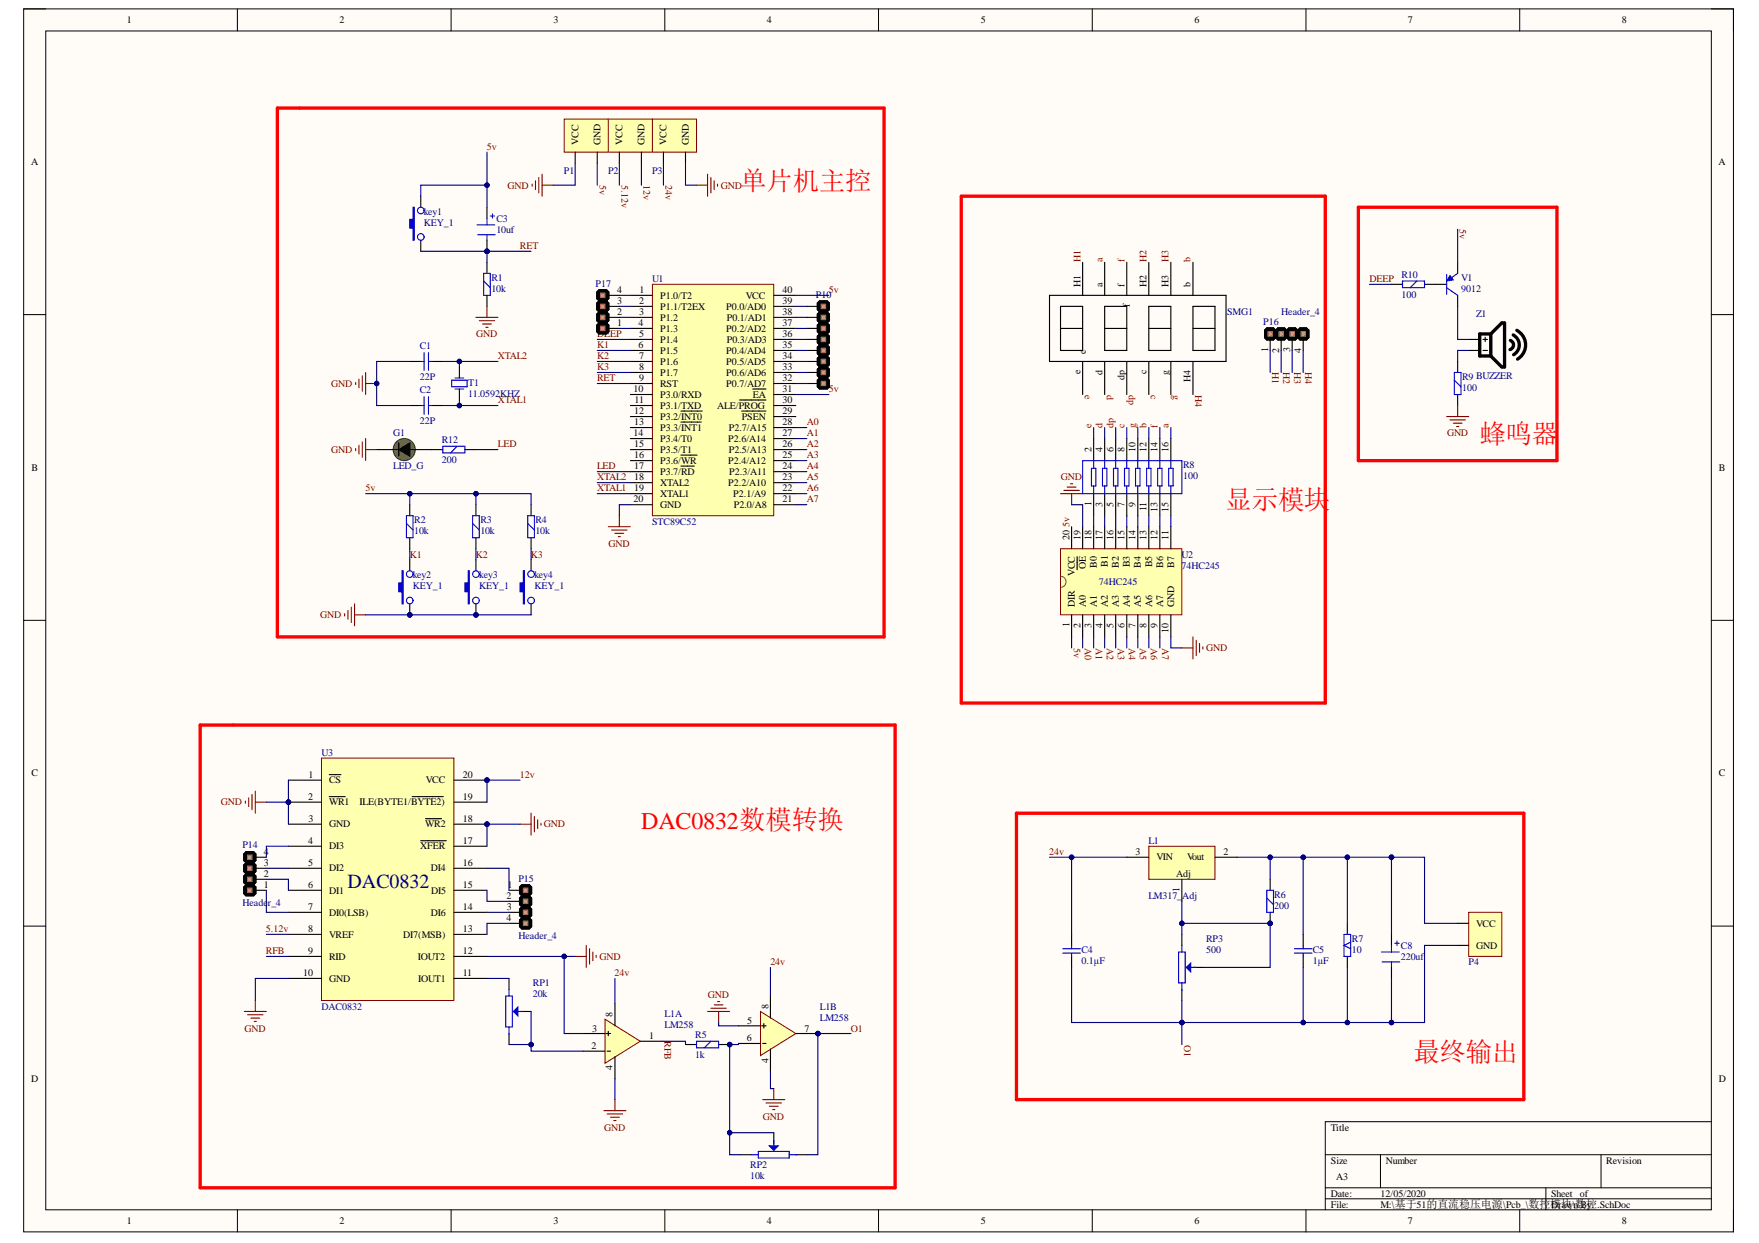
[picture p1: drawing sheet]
<svg xmlns="http://www.w3.org/2000/svg" width="297mm" height="210mm" viewBox="0 0 297 210" stroke-linecap="round" stroke-linejoin="round" font-family="sans-serif">
<defs><g id="words">
<g font-size="4.5" fill="#f00">
<text x="125" y="32.1">单片机主控</text>
<text x="249.9" y="74.9">蜂鸣器</text>
<text x="207" y="86">显示模块</text>
<text x="238.7" y="179.1">最终输出</text>
</g>
<text font-size="4.1" fill="#f00" x="108.3" y="140">DAC0832数模转换</text>
<text font-size="3.4" fill="#000080" x="58.7" y="150">DAC0832</text>
<g font-size="1.7">
<text x="21.4" y="3.9">1</text>
<text x="57.3" y="3.9">2</text>
<text x="93.5" y="3.9">3</text>
<text x="129.5" y="3.9">4</text>
<text x="165.6" y="3.9">5</text>
<text x="201.7" y="3.9">6</text>
<text x="237.8" y="3.9">7</text>
<text x="273.9" y="3.9">8</text>
<text x="5.2" y="27.9">A</text>
<text x="97.7" y="24.4" transform="rotate(-90 97.7 24.4)">VCC</text>
<text x="101.4" y="24.4" transform="rotate(-90 101.4 24.4)">GND</text>
<text x="105.1" y="24.4" transform="rotate(-90 105.1 24.4)">VCC</text>
<text x="108.9" y="24.4" transform="rotate(-90 108.9 24.4)">GND</text>
<text x="112.6" y="24.4" transform="rotate(-90 112.6 24.4)">VCC</text>
<text x="116.3" y="24.4" transform="rotate(-90 116.3 24.4)">GND</text>
<text x="290.2" y="27.9">A</text>
<text x="104.2" y="53.2">2</text>
<text x="104.2" y="51.4">3</text>
<text x="104.2" y="49.5">4</text>
<text x="107.9" y="51.4">2</text>
<text x="107.9" y="53.2">3</text>
<text x="108" y="49.5">1</text>
<text x="111.5" y="50.4">P1.0/T2</text>
<text x="111.5" y="52.3">P1.1/T2EX</text>
<text x="122.6" y="52.3">P0.0/AD0</text>
<text x="125.9" y="50.4">VCC</text>
<text x="132.1" y="53.2">38</text>
<text x="132.1" y="51.4">39</text>
<text x="132.1" y="49.5">40</text>
<text x="182.4" y="48.4" transform="rotate(-90 182.4 48.4)">H1</text>
<text x="186.2" y="48.4" transform="rotate(-90 186.2 48.4)">a</text>
<text x="189.9" y="48.4" transform="rotate(-90 189.9 48.4)">f</text>
<text x="190.8" y="51.9" transform="rotate(-90 190.8 51.9)">f</text>
<text x="193.6" y="48.4" transform="rotate(-90 193.6 48.4)">H2</text>
<text x="197.3" y="48.4" transform="rotate(-90 197.3 48.4)">H3</text>
<text x="201" y="48.4" transform="rotate(-90 201 48.4)">b</text>
<text x="104.2" y="55.1">1</text>
<text x="107.8" y="55.1">4</text>
<text x="107.8" y="58.8">6</text>
<text x="107.9" y="56.9">5</text>
<text x="111.5" y="54.2">P1.2</text>
<text x="111.5" y="56">P1.3</text>
<text x="111.5" y="57.9">P1.4</text>
<text x="111.5" y="59.7">P1.5</text>
<text x="122.6" y="59.7">P0.4/AD4</text>
<text x="122.6" y="56">P0.2/AD2</text>
<text x="122.7" y="57.9">P0.3/AD3</text>
<text x="122.7" y="54.2">P0.1/AD1</text>
<text x="132.1" y="58.8">35</text>
<text x="132.1" y="56.9">36</text>
<text x="132.1" y="55.1">37</text>
<text x="183.4" y="59.7" transform="rotate(-90 183.4 59.7)">e</text>
<text x="214.2" y="59.5" transform="rotate(-90 214.2 59.5)">1</text>
<text x="216" y="59.6" transform="rotate(-90 216 59.6)">2</text>
<text x="217.9" y="59.5" transform="rotate(-90 217.9 59.5)">3</text>
<text x="219.7" y="59.6" transform="rotate(-90 219.7 59.6)">4</text>
<text x="107.9" y="64.4">9</text>
<text x="107.9" y="60.7">7</text>
<text x="107.9" y="62.5">8</text>
<text x="111.5" y="65.3">RST</text>
<text x="111.5" y="61.6">P1.6</text>
<text x="111.5" y="63.4">P1.7</text>
<text x="122.6" y="65.3">P0.7/AD7</text>
<text x="122.6" y="63.4">P0.6/AD6</text>
<text x="122.6" y="61.6">P0.5/AD5</text>
<text x="132.1" y="64.4">32</text>
<text x="132.1" y="62.5">33</text>
<text x="132.1" y="60.7">34</text>
<text x="182.4" y="63.2" transform="rotate(-90 182.4 63.2)">e</text>
<text x="186.2" y="63.4" transform="rotate(-90 186.2 63.4)">d</text>
<text x="189.9" y="64.1" transform="rotate(-90 189.9 64.1)">dp</text>
<text x="193.6" y="63.2" transform="rotate(-90 193.6 63.2)">c</text>
<text x="197.3" y="63.4" transform="rotate(-90 197.3 63.4)">g</text>
<text x="201" y="64.5" transform="rotate(-90 201 64.5)">H4</text>
<text x="107" y="66.2">10</text>
<text x="107.1" y="70">12</text>
<text x="107.1" y="71.8">13</text>
<text x="107.2" y="68.1">11</text>
<text x="111.5" y="67.2">P3.0/RXD</text>
<text x="111.5" y="69">P3.1/TXD</text>
<text x="111.5" y="70.9">P3.2/INT0</text>
<text x="121.1" y="69">ALE/PROG</text>
<text x="125.3" y="70.9">PSEN</text>
<text x="127.1" y="67.2">EA</text>
<text x="132.1" y="71.8">28</text>
<text x="132.1" y="70">29</text>
<text x="132.1" y="68.1">30</text>
<text x="132.1" y="66.2">31</text>
<text x="107" y="73.7">14</text>
<text x="107.1" y="75.5">15</text>
<text x="107.1" y="77.4">16</text>
<text x="111.5" y="72.7">P3.3/INT1</text>
<text x="111.5" y="74.6">P3.4/T0</text>
<text x="111.5" y="76.5">P3.5/T1</text>
<text x="123" y="74.6">P2.6/A14</text>
<text x="123.1" y="76.5">P2.5/A13</text>
<text x="123.1" y="72.7">P2.7/A15</text>
<text x="132.1" y="77.4">25</text>
<text x="132.1" y="75.5">26</text>
<text x="132.1" y="73.7">27</text>
<text x="184.3" y="76.3" transform="rotate(-90 184.3 76.3)">2</text>
<text x="186.2" y="76.3" transform="rotate(-90 186.2 76.3)">4</text>
<text x="188" y="76.3" transform="rotate(-90 188 76.3)">6</text>
<text x="189.9" y="76.3" transform="rotate(-90 189.9 76.3)">8</text>
<text x="191.7" y="76.3" transform="rotate(-90 191.7 76.3)">10</text>
<text x="193.6" y="76.3" transform="rotate(-90 193.6 76.3)">12</text>
<text x="195.5" y="76.3" transform="rotate(-90 195.5 76.3)">14</text>
<text x="197.3" y="76.3" transform="rotate(-90 197.3 76.3)">16</text>
<text x="5.3" y="79.5">B</text>
<text x="107.1" y="81.1">18</text>
<text x="107.1" y="83">19</text>
<text x="107.1" y="79.2">17</text>
<text x="111.5" y="82">XTAL2</text>
<text x="111.5" y="83.9">XTAL1</text>
<text x="111.5" y="78.3">P3.6/WR</text>
<text x="111.5" y="80.2">P3.7/RD</text>
<text x="123" y="82">P2.2/A10</text>
<text x="123" y="78.3">P2.4/A12</text>
<text x="123.1" y="80.2">P2.3/A11</text>
<text x="123.8" y="83.9">P2.1/A9</text>
<text x="132.1" y="83">22</text>
<text x="132.1" y="81.1">23</text>
<text x="132.1" y="79.2">24</text>
<text x="290.3" y="79.5">B</text>
<text x="107" y="84.8">20</text>
<text x="111.5" y="85.8">GND</text>
<text x="123.9" y="85.8">P2.0/A8</text>
<text x="132.1" y="84.8">21</text>
<text x="184.3" y="85.5" transform="rotate(-90 184.3 85.5)">1</text>
<text x="186.2" y="85.6" transform="rotate(-90 186.2 85.6)">3</text>
<text x="188" y="85.6" transform="rotate(-90 188 85.6)">5</text>
<text x="189.9" y="85.6" transform="rotate(-90 189.9 85.6)">7</text>
<text x="191.7" y="85.6" transform="rotate(-90 191.7 85.6)">9</text>
<text x="193.6" y="86.3" transform="rotate(-90 193.6 86.3)">11</text>
<text x="195.5" y="86.4" transform="rotate(-90 195.5 86.4)">13</text>
<text x="197.3" y="86.4" transform="rotate(-90 197.3 86.4)">15</text>
<text x="180.6" y="91.2" transform="rotate(-90 180.6 91.2)">20</text>
<text x="182.4" y="91.2" transform="rotate(-90 182.4 91.2)">19</text>
<text x="184.3" y="91.2" transform="rotate(-90 184.3 91.2)">18</text>
<text x="185.2" y="95.9" transform="rotate(-90 185.2 95.9)">B0</text>
<text x="186.2" y="91.2" transform="rotate(-90 186.2 91.2)">17</text>
<text x="187.1" y="95.7" transform="rotate(-90 187.1 95.7)">B1</text>
<text x="188" y="91.2" transform="rotate(-90 188 91.2)">16</text>
<text x="189" y="95.9" transform="rotate(-90 189 95.9)">B2</text>
<text x="189.9" y="91.2" transform="rotate(-90 189.9 91.2)">15</text>
<text x="190.8" y="95.8" transform="rotate(-90 190.8 95.8)">B3</text>
<text x="191.7" y="91.2" transform="rotate(-90 191.7 91.2)">14</text>
<text x="192.7" y="95.9" transform="rotate(-90 192.7 95.9)">B4</text>
<text x="193.6" y="91.2" transform="rotate(-90 193.6 91.2)">13</text>
<text x="194.5" y="95.8" transform="rotate(-90 194.5 95.8)">B5</text>
<text x="195.5" y="91.2" transform="rotate(-90 195.5 91.2)">12</text>
<text x="196.4" y="95.9" transform="rotate(-90 196.4 95.9)">B6</text>
<text x="197.3" y="91.2" transform="rotate(-90 197.3 91.2)">11</text>
<text x="198.3" y="95.9" transform="rotate(-90 198.3 95.9)">B7</text>
<text x="181.5" y="97.3" transform="rotate(-90 181.5 97.3)">VCC</text>
<text x="183.4" y="96.1" transform="rotate(-90 183.4 96.1)">OE</text>
<text x="180.6" y="105.9" transform="rotate(-90 180.6 105.9)">1</text>
<text x="181.5" y="102.6" transform="rotate(-90 181.5 102.6)">DIR</text>
<text x="182.4" y="106.1" transform="rotate(-90 182.4 106.1)">2</text>
<text x="183.4" y="102.6" transform="rotate(-90 183.4 102.6)">A0</text>
<text x="184.3" y="106" transform="rotate(-90 184.3 106)">3</text>
<text x="185.2" y="102.6" transform="rotate(-90 185.2 102.6)">A1</text>
<text x="186.2" y="106.1" transform="rotate(-90 186.2 106.1)">4</text>
<text x="187.1" y="102.6" transform="rotate(-90 187.1 102.6)">A2</text>
<text x="188" y="106" transform="rotate(-90 188 106)">5</text>
<text x="189" y="102.6" transform="rotate(-90 189 102.6)">A3</text>
<text x="189.9" y="106.1" transform="rotate(-90 189.9 106.1)">6</text>
<text x="190.8" y="102.6" transform="rotate(-90 190.8 102.6)">A4</text>
<text x="191.7" y="106.1" transform="rotate(-90 191.7 106.1)">7</text>
<text x="192.7" y="102.6" transform="rotate(-90 192.7 102.6)">A5</text>
<text x="193.6" y="106" transform="rotate(-90 193.6 106)">8</text>
<text x="194.5" y="102.6" transform="rotate(-90 194.5 102.6)">A6</text>
<text x="195.5" y="106.1" transform="rotate(-90 195.5 106.1)">9</text>
<text x="196.4" y="102.6" transform="rotate(-90 196.4 102.6)">A7</text>
<text x="197.3" y="107" transform="rotate(-90 197.3 107)">10</text>
<text x="198.3" y="102.6" transform="rotate(-90 198.3 102.6)">GND</text>
<text x="5.3" y="131.1">C</text>
<text x="52.1" y="131.4">1</text>
<text x="78.2" y="131.4">20</text>
<text x="290.3" y="131.1">C</text>
<text x="52" y="135.1">2</text>
<text x="55.6" y="132.3">CS</text>
<text x="55.6" y="136">WR1</text>
<text x="60.7" y="136">ILE(BYTE1/BYTE2)</text>
<text x="71.9" y="132.3">VCC</text>
<text x="78.2" y="135.1">19</text>
<text x="52" y="142.5">4</text>
<text x="52.1" y="138.8">3</text>
<text x="55.6" y="139.7">GND</text>
<text x="55.6" y="143.5">DI3</text>
<text x="71" y="143.5">XFER</text>
<text x="71.8" y="139.7">WR2</text>
<text x="78.2" y="142.5">17</text>
<text x="78.2" y="138.8">18</text>
<text x="44.6" y="150">1</text>
<text x="44.6" y="148.1">2</text>
<text x="44.6" y="146.2">3</text>
<text x="44.6" y="144.4">4</text>
<text x="52" y="146.2">5</text>
<text x="52" y="150">6</text>
<text x="55.6" y="147.2">DI2</text>
<text x="72.7" y="147.2">DI4</text>
<text x="78.2" y="150">15</text>
<text x="78.2" y="146.2">16</text>
<text x="85.7" y="150">1</text>
<text x="191.7" y="144.4">3</text>
<text x="195.3" y="145.3">VIN</text>
<text x="200.5" y="145.3">Vout</text>
<text x="206.6" y="144.4">2</text>
<text x="52" y="153.7">7</text>
<text x="55.6" y="150.9">DI1</text>
<text x="55.6" y="154.6">DI0(LSB)</text>
<text x="72.7" y="154.6">DI6</text>
<text x="72.8" y="150.9">DI5</text>
<text x="78.2" y="153.7">14</text>
<text x="85.5" y="151.8">2</text>
<text x="85.5" y="155.5">4</text>
<text x="85.6" y="153.7">3</text>
<text x="199.2" y="150.6" transform="rotate(-90 199.2 150.6)">1</text>
<text x="52" y="157.4">8</text>
<text x="52" y="161.1">9</text>
<text x="55.6" y="158.3">VREF</text>
<text x="68.1" y="158.3">DI7(MSB)</text>
<text x="78.2" y="161.1">12</text>
<text x="78.2" y="157.4">13</text>
<text x="249.3" y="156.5">VCC</text>
<text x="249.3" y="160.2">GND</text>
<text x="51.2" y="164.8">10</text>
<text x="55.6" y="162">RID</text>
<text x="55.6" y="165.8">GND</text>
<text x="70.5" y="162">IOUT2</text>
<text x="70.6" y="165.8">IOUT1</text>
<text x="78.2" y="164.8">11</text>
<text x="103.4" y="171.8" transform="rotate(-90 103.4 171.8)">8</text>
<text x="126.2" y="172.9">5</text>
<text x="129.7" y="170.4" transform="rotate(-90 129.7 170.4)">8</text>
<text x="99.9" y="177.2">2</text>
<text x="100" y="174.2">3</text>
<text x="109.6" y="175.5">1</text>
<text x="126.1" y="175.8">6</text>
<text x="129.7" y="179.4" transform="rotate(-90 129.7 179.4)">4</text>
<text x="135.8" y="174.2">7</text>
<text x="5.2" y="182.7">D</text>
<text x="103.4" y="180.7" transform="rotate(-90 103.4 180.7)">4</text>
<text x="290.3" y="182.7">D</text>
<text x="224.7" y="190.9">Title</text>
<text x="224.7" y="196.5">Size</text>
<text x="234" y="196.5">Number</text>
<text x="271.3" y="196.5">Revision</text>
<text x="224.7" y="202.1">Date:</text>
<text x="224.7" y="203.9">File:</text>
<text x="225.7" y="199.3">A3</text>
<text x="233.1" y="202.1">12/05/2020</text>
<text x="233.1" y="203.9">M:\基于51的直流稳压电源\Pcb_\数控模块\数控.SchDoc</text>
<text x="261.9" y="202.1">Sheet</text>
<text x="261.9" y="203.9">Drawn By:</text>
<text x="266.8" y="202.1">of</text>
<text x="21.4" y="206.7">1</text>
<text x="57.3" y="206.7">2</text>
<text x="93.5" y="206.7">3</text>
<text x="129.5" y="206.7">4</text>
<text x="165.6" y="206.7">5</text>
<text x="201.7" y="206.7">6</text>
<text x="237.8" y="206.7">7</text>
<text x="273.9" y="206.7">8</text>
</g>
<g font-size="1.7" fill="#800000">
<text x="82.2" y="25.3">5v</text>
<text x="85.7" y="31.9">GND</text>
<text x="101.2" y="31.3" transform="rotate(90 101.2 31.3)">5v</text>
<text x="105" y="31.3" transform="rotate(90 105 31.3)">5.12v</text>
<text x="108.7" y="31.3" transform="rotate(90 108.7 31.3)">12v</text>
<text x="112.4" y="31.3" transform="rotate(90 112.4 31.3)">24v</text>
<text x="121.7" y="31.9">GND</text>
<text x="246.5" y="38.7" transform="rotate(90 246.5 38.7)">5v</text>
<text x="87.8" y="42.1">RET</text>
<text x="182.4" y="44.3" transform="rotate(-90 182.4 44.3)">H1</text>
<text x="186.2" y="44.3" transform="rotate(-90 186.2 44.3)">a</text>
<text x="189.9" y="44.3" transform="rotate(-90 189.9 44.3)">f</text>
<text x="193.6" y="44.3" transform="rotate(-90 193.6 44.3)">H2</text>
<text x="197.3" y="44.3" transform="rotate(-90 197.3 44.3)">H3</text>
<text x="201" y="44.3" transform="rotate(-90 201 44.3)">b</text>
<text x="231.2" y="47.6">DEEP</text>
<text x="140" y="49.5">5v</text>
<text x="80.4" y="56.9">GND</text>
<text x="100.8" y="58.8">K1</text>
<text x="100.8" y="56.9">DEEP</text>
<text x="55.9" y="65.3">GND</text>
<text x="84.1" y="60.7">XTAL2</text>
<text x="100.8" y="64.4">RET</text>
<text x="100.8" y="60.7">K2</text>
<text x="100.8" y="62.5">K3</text>
<text x="214.8" y="62.9" transform="rotate(90 214.8 62.9)">H1</text>
<text x="216.7" y="62.9" transform="rotate(90 216.7 62.9)">H2</text>
<text x="218.6" y="62.9" transform="rotate(90 218.6 62.9)">H3</text>
<text x="220.4" y="62.9" transform="rotate(90 220.4 62.9)">H4</text>
<text x="84.1" y="68.1">XTAL1</text>
<text x="136.3" y="71.8">A0</text>
<text x="140" y="66.2">5v</text>
<text x="183.2" y="66.7" transform="rotate(90 183.2 66.7)">e</text>
<text x="186.9" y="66.7" transform="rotate(90 186.9 66.7)">d</text>
<text x="190.6" y="66.7" transform="rotate(90 190.6 66.7)">dp</text>
<text x="194.4" y="66.7" transform="rotate(90 194.4 66.7)">c</text>
<text x="198.1" y="66.7" transform="rotate(90 198.1 66.7)">g</text>
<text x="201.8" y="66.7" transform="rotate(90 201.8 66.7)">H4</text>
<text x="55.9" y="76.5">GND</text>
<text x="84.1" y="75.5">LED</text>
<text x="136.3" y="73.7">A1</text>
<text x="136.3" y="75.5">A2</text>
<text x="136.3" y="77.4">A3</text>
<text x="184.3" y="72.2" transform="rotate(-90 184.3 72.2)">e</text>
<text x="186.2" y="72.2" transform="rotate(-90 186.2 72.2)">d</text>
<text x="188" y="72.2" transform="rotate(-90 188 72.2)">dp</text>
<text x="189.9" y="72.2" transform="rotate(-90 189.9 72.2)">c</text>
<text x="191.7" y="72.2" transform="rotate(-90 191.7 72.2)">g</text>
<text x="193.6" y="72.2" transform="rotate(-90 193.6 72.2)">b</text>
<text x="195.5" y="72.2" transform="rotate(-90 195.5 72.2)">f</text>
<text x="197.3" y="72.2" transform="rotate(-90 197.3 72.2)">a</text>
<text x="244.4" y="73.7">GND</text>
<text x="61.7" y="83">5v</text>
<text x="100.8" y="81.1">XTAL2</text>
<text x="100.8" y="83">XTAL1</text>
<text x="100.8" y="79.2">LED</text>
<text x="136.3" y="79.2">A4</text>
<text x="136.3" y="81.1">A5</text>
<text x="136.3" y="83">A6</text>
<text x="179.1" y="81.1">GND</text>
<text x="136.3" y="84.8">A7</text>
<text x="180.6" y="89" transform="rotate(-90 180.6 89)">5v</text>
<text x="69.2" y="94.2">K1</text>
<text x="80.4" y="94.2">K2</text>
<text x="89.7" y="94.2">K3</text>
<text x="102.8" y="92.3">GND</text>
<text x="54" y="104.4">GND</text>
<text x="181.3" y="109.4" transform="rotate(90 181.3 109.4)">5v</text>
<text x="183.2" y="109.4" transform="rotate(90 183.2 109.4)">A0</text>
<text x="185.1" y="109.4" transform="rotate(90 185.1 109.4)">A1</text>
<text x="186.9" y="109.4" transform="rotate(90 186.9 109.4)">A2</text>
<text x="188.8" y="109.4" transform="rotate(90 188.8 109.4)">A3</text>
<text x="190.6" y="109.4" transform="rotate(90 190.6 109.4)">A4</text>
<text x="192.5" y="109.4" transform="rotate(90 192.5 109.4)">A5</text>
<text x="194.4" y="109.4" transform="rotate(90 194.4 109.4)">A6</text>
<text x="196.2" y="109.4" transform="rotate(90 196.2 109.4)">A7</text>
<text x="203.7" y="110">GND</text>
<text x="87.8" y="131.4">12v</text>
<text x="37.3" y="136">GND</text>
<text x="91.9" y="139.7">GND</text>
<text x="177.2" y="144.4">24v</text>
<text x="44.9" y="157.4">5.12v</text>
<text x="44.9" y="161.1">RFB</text>
<text x="101.2" y="162">GND</text>
<text x="103.8" y="164.8">24v</text>
<text x="130.1" y="163">24v</text>
<text x="119.5" y="168.5">GND</text>
<text x="41.3" y="174.2">GND</text>
<text x="112.2" y="175.8" transform="rotate(90 112.2 175.8)">RFB</text>
<text x="143.7" y="174.2">O1</text>
<text x="199.9" y="176.4" transform="rotate(90 199.9 176.4)">O1</text>
<text x="102" y="190.9">GND</text>
<text x="128.8" y="189.1">GND</text>
</g>
<g font-size="1.7" fill="#000080">
<text x="95.2" y="29.4">P1</text>
<text x="102.7" y="29.4">P2</text>
<text x="110.1" y="29.4">P3</text>
<text x="71.6" y="36.3">key1</text>
<text x="71.6" y="38.2">KEY_1</text>
<text x="83.8" y="37.4">C3</text>
<text x="83.8" y="39.3">10uf</text>
<text x="83" y="47.5">R1</text>
<text x="110.1" y="47.6">U1</text>
<text x="236.7" y="46.9">R10</text>
<text x="246.7" y="47.5">V1</text>
<text x="83" y="49.3">10k</text>
<text x="100.6" y="48.4">P17</text>
<text x="137.8" y="50.3">P10</text>
<text x="207.2" y="53.2">SMG1</text>
<text x="216.4" y="53.2">Header_4</text>
<text x="236.7" y="50.3">100</text>
<text x="246.7" y="49.3">9012</text>
<text x="249.3" y="53.6">Z1</text>
<text x="70.9" y="59">C1</text>
<text x="213.3" y="54.8">P16</text>
<text x="70.9" y="64.2">22P</text>
<text x="79.1" y="65.1">T1</text>
<text x="246.9" y="64.2">R9 BUZZER</text>
<text x="70.9" y="66.4">C2</text>
<text x="70.9" y="71.6">22P</text>
<text x="79.1" y="67">11.0592KHZ</text>
<text x="246.9" y="66.1">100</text>
<text x="66.4" y="73.7">G1</text>
<text x="74.6" y="74.9">R12</text>
<text x="66.4" y="79.2">LED_G</text>
<text x="74.6" y="78.1">200</text>
<text x="199.8" y="79.1">R8</text>
<text x="199.8" y="80.9">100</text>
<text x="69.9" y="88.4">R2</text>
<text x="81.1" y="88.4">R3</text>
<text x="90.4" y="88.4">R4</text>
<text x="110.1" y="88.6">STC89C52</text>
<text x="69.9" y="90.2">10k</text>
<text x="81.1" y="90.2">10k</text>
<text x="90.4" y="90.2">10k</text>
<text x="199.5" y="94.2">U2</text>
<text x="69.7" y="97.7">key2</text>
<text x="69.7" y="99.5">KEY_1</text>
<text x="80.9" y="97.7">key3</text>
<text x="80.9" y="99.5">KEY_1</text>
<text x="90.2" y="97.7">key4</text>
<text x="90.2" y="99.5">KEY_1</text>
<text x="185.6" y="98.8">74HC245</text>
<text x="199.5" y="96.1">74HC245</text>
<text x="54.3" y="127.7">U3</text>
<text x="40.9" y="143.3">P14</text>
<text x="193.9" y="142.5">L1</text>
<text x="87.5" y="148.9">P15</text>
<text x="40.9" y="152.9">Header_4</text>
<text x="193.9" y="151.8">LM317_Adj</text>
<text x="215.2" y="151.6">R6</text>
<text x="215.2" y="153.5">200</text>
<text x="87.5" y="158.6">Header_4</text>
<text x="182.6" y="160.9">C4</text>
<text x="203.7" y="159.1">RP3</text>
<text x="203.7" y="160.9">500</text>
<text x="221.7" y="160.9">C5</text>
<text x="228.3" y="159.1">R7</text>
<text x="228.3" y="160.9">10</text>
<text x="236.6" y="160.2">C8</text>
<text x="90" y="166.5">RP1</text>
<text x="182.6" y="162.8">0.1μF</text>
<text x="221.7" y="162.8">1μF</text>
<text x="236.6" y="162">220uf</text>
<text x="248" y="163">P4</text>
<text x="54.3" y="170.5">DAC0832</text>
<text x="90" y="168.4">20k</text>
<text x="112.2" y="171.8">L1A</text>
<text x="112.2" y="173.6">LM258</text>
<text x="138.5" y="170.5">L1B</text>
<text x="138.5" y="172.3">LM258</text>
<text x="117.4" y="175.3">R5</text>
<text x="117.4" y="178.6">1k</text>
<text x="126.7" y="197.3">RP2</text>
<text x="126.7" y="199.1">10k</text>
</g>
<text font-size="1.7" fill="#080d02" x="198.6" y="148.1">Adj</text>
</g></defs>
<path d="M4 1.5h288.7v206.5h-288.7z" fill-rule="evenodd" fill="#fffcf8"/>
<path d="M4 1.5h288.7v206.5h-288.7z" fill="none" stroke="#000" stroke-width=".17"/>
<path d="M7.7 5.2h281.3v199.1h-281.3z" fill-rule="evenodd" fill="#fffcf8"/>
<g fill="none" stroke="#000" stroke-width=".17">
<path d="M4 1.5h3.7M7.7 5.2h281.3v199.1h-281.3zM40.1 1.5v3.7M76.2 1.5v3.7M112.3 1.5v3.7M148.4 1.5v3.7M184.4 1.5v3.7M220.5 1.5v3.7M256.6 1.5v3.7M289 1.5h3.7v3.7M4 53.1h3.7M289 53.1h3.7"/>
<path d="M4 104.8h3.7M289 104.8h3.7M4 156.4h3.7M289 156.4h3.7M223.8 195h65.2M233.1 195v5.6M270.4 195v5.6M289 189.4h-65.2v14.9M40.1 204.3v3.7M76.2 204.3v3.7M112.3 204.3v3.7M148.4 204.3v3.7"/>
<path d="M184.4 204.3v3.7M220.5 204.3v3.7M223.8 200.6h65.2M223.8 202.4h65.2M256.6 204.3v3.7M261 200.6v3.7M292.7 204.3v3.7"/>
</g>
<path d="M110.2 48h20.5v39.1h-20.5z" fill-rule="evenodd" fill="#ffffb0"/>
<path d="M110.2 48h20.5v39.1h-20.5z" fill="none" stroke="#800000" stroke-width=".17"/>
<g fill="none" stroke="#000" stroke-width=".19">
<path d="M106.4 59.2h3.8M106.4 57.3h3.8M106.4 55.5h3.8M106.4 53.6h3.8M106.4 51.7h3.8M106.4 49.9h3.8M130.7 59.2h3.7M130.7 57.3h3.7M130.7 55.5h3.7M130.7 53.6h3.7M130.7 51.7h3.7M130.7 49.9h3.7"/>
<path d="M69.2 68.5h1.9M69.2 61h1.9M72.9 68.5h1.9M72.9 61h1.9M77.6 62v1.8M77.6 65.7v1.8M106.4 64.8h3.8M106.4 79.6h3.8M106.4 77.8h3.8M106.4 75.9h3.8M106.4 74.1h3.8M106.4 72.2h3.8"/>
<path d="M106.4 70.3h3.8M106.4 68.5h3.8M106.4 66.6h3.8M106.4 62.9h3.8M106.4 61h3.8M115 69.4h3.6M115 71.3h3.4M115 76.9h2.7M115 78.7h2.3M124.9 67.5h4.4M125.2 69.4h4.1M127.1 65.7h2.2"/>
<path d="M130.7 64.8h3.7M130.7 79.6h3.7M130.7 77.8h3.7M130.7 75.9h3.7M130.7 74.1h3.7M130.7 72.2h3.7M130.7 70.3h3.7M130.7 68.5h3.7M130.7 66.6h3.7M130.7 62.9h3.7M130.7 61h3.7M106.4 81.5h3.8"/>
<path d="M106.4 83.4h3.8M106.4 85.2h3.8M130.7 81.5h3.7M130.7 83.4h3.7M130.7 85.2h3.7"/>
</g>
<path d="M60.1 64.6v.3M60.6 64v1.5M61.2 63.5v2.6M61.7 62.9v3.7M61.7 64.8h1.9M102.7 88.9h3.7M103.3 89.5h2.6M103.8 90.1h1.5M104.4 90.6h.4M104.6 87.1v1.8" fill="none" stroke="#800000" stroke-width=".19"/>
<path d="M71.6 59.6v2.9M72.4 59.6v2.9M71.1 61h.5M71.1 68.5h.5M71.6 67v3M72.4 67v3M72.4 61h.5M72.4 68.5h.5M76.3 64.2h2.6v1.1h-2.6zM76.8 65.7h1.5M76.8 63.8h1.5" fill="none" stroke="#00f" stroke-width=".19"/>
<circle cx="63.6" cy="64.8" r=".37" fill="#000080"/>
<circle cx="63.6" cy="64.8" r=".37" fill="none" stroke="#000080" stroke-width=".17"/>
<circle cx="82.2" cy="42.4" r=".37" fill="#000080"/>
<circle cx="82.2" cy="42.4" r=".37" fill="none" stroke="#000080" stroke-width=".17"/>
<path d="M82.2 35v1.9M82.2 40.6v1.8" fill="none" stroke="#000" stroke-width=".19"/>
<path d="M80.6 38h2.9M80.6 39.6h3M82.2 36.9v1.1M82.2 39.6v1M82.8 36.5h.7M83.2 36.1v.8" fill="none" stroke="#00f" stroke-width=".19"/>
<circle cx="82.2" cy="42.4" r=".37" fill="#000080"/>
<circle cx="82.2" cy="42.4" r=".37" fill="none" stroke="#000080" stroke-width=".17"/>
<path d="M71.1 33.1v1.9M71.1 40.6v1.8" fill="none" stroke="#000" stroke-width=".19"/>
<path d="M69.8 35h.1v5.6h-.1v-2.1h-.6v-1.5h.6z" fill-rule="evenodd" fill="#00f"/>
<g fill="none" stroke="#00f" stroke-width=".19">
<path d="M69.8 35h.1v5.6h-.1v-2.1h-.6v-1.5h.6z"/>
<circle cx="71.1" cy="35.6" r=".56"/>
<circle cx="71.1" cy="40" r=".56"/>
</g>
<path d="M80.4 53.6h3.7M80.9 54.2h2.6M81.5 54.7h1.5M82 55.3h.4M82.2 51.7v1.9" fill="none" stroke="#800000" stroke-width=".19"/>
<path d="M46.8 18.3h102.5v89.3h-102.5z" fill="none" stroke="#f00" stroke-width=".56"/>
<circle cx="69.2" cy="103.8" r=".37" fill="#000080"/>
<circle cx="69.2" cy="103.8" r=".37" fill="none" stroke="#000080" stroke-width=".17"/>
<path d="M69.2 102v1.8" fill="none" stroke="#000" stroke-width=".19"/>
<circle cx="69.2" cy="103.8" r=".37" fill="#000080"/>
<circle cx="69.2" cy="103.8" r=".37" fill="none" stroke="#000080" stroke-width=".17"/>
<path d="M69.2 94.5v1.9" fill="none" stroke="#000" stroke-width=".19"/>
<path d="M67.9 96.4h.2v5.6h-.2v-2.1h-.6v-1.5h.6z" fill-rule="evenodd" fill="#00f"/>
<g fill="none" stroke="#00f" stroke-width=".19">
<path d="M67.9 96.4h.2v5.6h-.2v-2.1h-.6v-1.5h.6z"/>
<circle cx="69.2" cy="96.9" r=".56"/>
<circle cx="69.2" cy="101.4" r=".56"/>
</g>
<circle cx="80.4" cy="103.8" r=".37" fill="#000080"/>
<circle cx="80.4" cy="103.8" r=".37" fill="none" stroke="#000080" stroke-width=".17"/>
<path d="M80.4 102v1.8" fill="none" stroke="#000" stroke-width=".19"/>
<circle cx="80.4" cy="103.8" r=".37" fill="#000080"/>
<circle cx="80.4" cy="103.8" r=".37" fill="none" stroke="#000080" stroke-width=".17"/>
<path d="M80.4 94.5v1.9" fill="none" stroke="#000" stroke-width=".19"/>
<path d="M79.1 96.4h.2v5.6h-.2v-2.1h-.6v-1.5h.6z" fill-rule="evenodd" fill="#00f"/>
<g fill="none" stroke="#00f" stroke-width=".19">
<path d="M79.1 96.4h.2v5.6h-.2v-2.1h-.6v-1.5h.6z"/>
<circle cx="80.4" cy="96.9" r=".56"/>
<circle cx="80.4" cy="101.4" r=".56"/>
</g>
<path d="M89.7 94.5v1.9M89.7 102v1.8" fill="none" stroke="#000" stroke-width=".19"/>
<path d="M88.4 96.4h.2v5.6h-.2v-2.1h-.6v-1.5h.6z" fill-rule="evenodd" fill="#00f"/>
<g fill="none" stroke="#00f" stroke-width=".19">
<path d="M88.4 96.4h.2v5.6h-.2v-2.1h-.6v-1.5h.6z"/>
<circle cx="89.7" cy="96.9" r=".56"/>
<circle cx="89.7" cy="101.4" r=".56"/>
</g>
<path d="M58.2 103.6v.4M58.8 103.1v1.5M59.3 102.5v2.6M59.9 102v3.7M59.9 103.8h1.8" fill="none" stroke="#800000" stroke-width=".19"/>
<path d="M179.1 92.7h20.5v11.1h-20.5z" fill-rule="evenodd" fill="#ffffb0"/>
<path d="M179.1 92.7h20.5v11.1h-20.5z" fill="none" stroke="#800000" stroke-width=".17"/>
<g fill="none" stroke="#000" stroke-width=".19">
<path d="M82.2 44.3v1.9M82.2 49.9v1.8M242.4 48h1.9M246.2 44.3v1.9M246.2 49.9v1.8M248 57.3h1.9M248 59.2h1.9M250.4 57.3h.8M250.4 59.2h.8M250.8 57v.7M184.7 74.1v3.7M186.5 74.1v3.7"/>
<path d="M188.4 74.1v3.7M190.3 74.1v3.7M192.1 74.1v3.7M194 74.1v3.7M195.9 74.1v3.7M197.7 74.1v3.7M69.2 85.2v1.9M69.2 90.8v1.9M80.4 85.2v1.9M80.4 90.8v1.9M89.7 85.2v1.9M89.7 90.8v1.9"/>
<path d="M181 89v3.7M181.9 94v2.2M182.8 89v3.7M184.7 83.4v3.7M184.7 89v3.7M186.5 83.4v3.7M186.5 89v3.7M188.4 83.4v3.7M188.4 89v3.7M190.3 83.4v3.7M190.3 89v3.7M192.1 83.4v3.7"/>
<path d="M192.1 89v3.7M194 83.4v3.7M194 89v3.7M195.9 83.4v3.7M195.9 89v3.7M197.7 83.4v3.7M197.7 89v3.7M181 103.8v3.8M182.8 103.8v3.8M184.7 103.8v3.8M186.5 103.8v3.8M188.4 103.8v3.8"/>
<path d="M190.3 103.8v3.8M192.1 103.8v3.8M194 103.8v3.8M195.9 103.8v3.8M197.7 103.8v3.8"/>
</g>
<path d="M179.2 97.3a.93 .93 0 0 1 .8 1 .93 .93 0 0 1-.8 .9" fill="none" stroke="#808000" stroke-width=".19"/>
<path d="M179.1 83.4h3.7M179.6 82.8h2.7M180.2 82.3h1.5M180.8 81.7h.3M181 83.4v1.8" fill="none" stroke="#800000" stroke-width=".19"/>
<path d="M162.3 33.1h61.5v85.6h-61.5z" fill="none" stroke="#f00" stroke-width=".56"/>
<g fill="none" stroke="#00f" stroke-width=".19">
<path d="M81.7 46.2h1.1v3.7h-1.1zM81.7 47.5l1.1 1.1M244.3 46.3v3.4M244.3 48.6l1.9 1.3M246.2 46.2l-1.3 .9M182.8 77.8h16.8v5.6h-16.8zM184.3 79.1h.8v3h-.8zM184.7 77.8v1.3M186.2 79.1h.7v3h-.7zM186.5 77.8v1.3M188 79.1h.8v3h-.8zM188.4 77.8v1.3"/>
<path d="M189.9 79.1h.7v3h-.7zM190.3 77.8v1.3M191.8 79.1h.7v3h-.7zM192.1 77.8v1.3M193.6 79.1h.8v3h-.8zM194 77.8v1.3M195.5 79.1h.7v3h-.7zM195.9 77.8v1.3M197.3 79.1h.8v3h-.8zM197.7 77.8v1.3M68.6 87.1h1.2v3.7h-1.2zM68.6 88.4l1.2 1.1"/>
<path d="M79.8 87.1h1.1v3.7h-1.1zM79.8 88.4l1.1 1.1M89.1 87.1h1.1v3.7h-1.1zM89.1 88.4l1.1 1.1M184.7 82.1v1.3M186.5 82.1v1.3M188.4 82.1v1.3M190.3 82.1v1.3M192.1 82.1v1.3M194 82.1v1.3M195.9 82.1v1.3M197.7 82.1v1.3"/>
</g>
<path d="M251.7 56.4v3.7M251.7 56.4h-1.8v3.7h1.8M251.7 56.4l1.9-1.9h.5v7.5h-.5l-1.9-1.9M255.1 57.5l.1 .1a.81 .81 0 0 1 .4 .8 .81 .81 0 0 1-.6 .6M255.5 56.6a1.9 1.9 0 0 1 .1 3.3M256.1 55.8a2.8 2.8 0 0 1 .2 4.8" fill="none" stroke="#000" stroke-width=".56"/>
<path d="M244.9 46.5l.5 .8-1.1 .2z" fill="#00f"/>
<path d="M244.9 46.5l.5 .8-1.1 .2z" fill="none" stroke="#00f" stroke-width=".17"/>
<path d="M235 48h1.8M240.6 48h1.8M246.2 61v1.9M246.2 66.6v1.9" fill="none" stroke="#000" stroke-width=".19"/>
<path d="M236.8 47.5h3.8v1.1h-3.8zM239.3 47.5l-1.2 1.1M245.6 62.9h1.1v3.7h-1.1zM245.6 64.2l1.1 1.1" fill="none" stroke="#00f" stroke-width=".19"/>
<path d="M244.3 70.3h3.7M244.9 70.9h2.6M245.4 71.5h1.5M246 72h.3M246.2 68.5v1.8" fill="none" stroke="#800000" stroke-width=".19"/>
<path d="M229.4 35h33.5v42.8h-33.5z" fill="none" stroke="#f00" stroke-width=".56"/>
<path d="M110.2 20.1h7.4v5.6h-7.4z" fill-rule="evenodd" fill="#ffffb0"/>
<path d="M110.2 20.1h7.4v5.6h-7.4z" fill="none" stroke="#800000" stroke-width=".17"/>
<path d="M112 25.7v1.8M115.8 25.7v1.8" fill="none" stroke="#000" stroke-width=".19"/>
<path d="M102.7 20.1h7.5v5.6h-7.5z" fill-rule="evenodd" fill="#ffffb0"/>
<path d="M102.7 20.1h7.5v5.6h-7.5z" fill="none" stroke="#800000" stroke-width=".17"/>
<path d="M104.6 25.7v1.8M108.3 25.7v1.8" fill="none" stroke="#000" stroke-width=".19"/>
<path d="M117.6 31.3h1.9M119.5 29.4v3.7M120 30v2.6M120.6 30.5v1.5M121.2 31.1v.4" fill="none" stroke="#800000" stroke-width=".19"/>
<path d="M95.3 20.1h7.4v5.6h-7.4z" fill-rule="evenodd" fill="#ffffb0"/>
<path d="M95.3 20.1h7.4v5.6h-7.4z" fill="none" stroke="#800000" stroke-width=".17"/>
<path d="M97.1 25.7v1.8M100.9 25.7v1.8" fill="none" stroke="#000" stroke-width=".19"/>
<path d="M89.9 31.1v.4M90.4 30.5v1.5M91 30v2.6M91.5 29.4v3.7M91.5 31.3h1.9" fill="none" stroke="#800000" stroke-width=".19"/>
<circle cx="48.7" cy="135.5" r=".37" fill="#000080"/>
<circle cx="48.7" cy="135.5" r=".37" fill="none" stroke="#000080" stroke-width=".17"/>
<circle cx="82.2" cy="139.2" r=".37" fill="#000080"/>
<circle cx="82.2" cy="139.2" r=".37" fill="none" stroke="#000080" stroke-width=".17"/>
<circle cx="82.2" cy="131.7" r=".37" fill="#000080"/>
<circle cx="82.2" cy="131.7" r=".37" fill="none" stroke="#000080" stroke-width=".17"/>
<path d="M54.3 128h22.3v40.9h-22.3z" fill-rule="evenodd" fill="#ffffb0"/>
<path d="M54.3 128h22.3v40.9h-22.3z" fill="none" stroke="#800000" stroke-width=".17"/>
<path d="M48.7 131.7h5.6M48.7 135.5h5.6M55.6 130.8h2M55.6 134.5h2.7" fill="none" stroke="#000" stroke-width=".19"/>
<circle cx="48.7" cy="135.5" r=".37" fill="#000080"/>
<circle cx="48.7" cy="135.5" r=".37" fill="none" stroke="#000080" stroke-width=".17"/>
<g fill="none" stroke="#000" stroke-width=".19">
<path d="M48.7 139.2h5.6M71.9 138.2h2.7M76.6 139.2h5.6M48.7 142.9h5.6M48.7 146.6h5.6M48.7 150.3h5.6M48.7 154.1h5.6M48.7 157.8h5.6M71 142h4.4M76.6 142.9h5.6M76.6 146.6h5.6M76.6 150.3h5.6"/>
<path d="M76.6 154.1h5.6M76.6 157.8h5.6M48.7 161.5h5.6M48.7 165.2h5.6M76.6 161.5h5.6M76.6 165.2h5.6"/>
</g>
<circle cx="82.2" cy="139.2" r=".37" fill="#000080"/>
<circle cx="82.2" cy="139.2" r=".37" fill="none" stroke="#000080" stroke-width=".17"/>
<path d="M69.6 134.5h5.2M76.6 135.5h5.6M76.6 131.7h5.6" fill="none" stroke="#000" stroke-width=".19"/>
<circle cx="82.2" cy="131.7" r=".37" fill="#000080"/>
<circle cx="82.2" cy="131.7" r=".37" fill="none" stroke="#000080" stroke-width=".17"/>
<path d="M194 142.9h11.2v5.6h-11.2z" fill-rule="evenodd" fill="#ffffb0"/>
<path d="M194 142.9h11.2v5.6h-11.2z" fill="none" stroke="#800000" stroke-width=".17"/>
<path d="M181 157.8v1.8M190.3 144.8h3.7M199.6 148.5v3.7M199.6 157.8v1.8M205.2 144.8h3.7M220.1 157.8v1.8M181 161.5v1.9M199.6 167.1v1.9M201.5 163.4h1.8M220.1 161.5v1.9" fill="none" stroke="#000" stroke-width=".19"/>
<path d="M181 159.6v.6M199.6 159.6v1.2M220.1 159.6v.6M179.5 160.2h3M179.5 160.9h3M181 160.9v.6M199 160.8h1.1v5.2h-1.1zM199.6 166v1.3M200.3 163.4h1.7M218.6 160.2h3M218.6 160.9h3M220.1 160.9v.6" fill="none" stroke="#00f" stroke-width=".19"/>
<path d="M200.3 163.4l.8-.8v1.5z" fill="#00f"/>
<path d="M200.3 163.4l.8-.8v1.5z" fill="none" stroke="#00f" stroke-width=".19"/>
<g fill="none" stroke="#800000" stroke-width=".19">
<path d="M41.4 135.3v.3M42 134.7v1.5M42.6 134.2v2.6M43.1 133.6v3.7M43.1 135.5h1.9M87.8 139.2h1.9M89.7 137.3v3.7M90.2 137.9v2.6M90.8 138.4v1.5M91.4 139v.4M41.3 170.8h3.7M41.8 171.4h2.6"/>
<path d="M42.4 171.9h1.5M42.9 172.5h.4M43.1 168.9v1.9"/>
</g>
<path d="M102.2 172.1l5.9 3.7-5.9 3.8z" fill="#ffffb0"/>
<path d="M102.2 172.1l5.9 3.7-5.9 3.8z" fill="none" stroke="#800000" stroke-width=".17"/>
<path d="M98.4 174.5h3.8M98.4 177.5h3.8M102.4 174.5h.7M102.5 177.5h.6M102.7 174.2v.7M103.8 169.5v3.7M103.8 178.4v3.8M108.1 175.8h3.7" fill="none" stroke="#000" stroke-width=".19"/>
<circle cx="138.1" cy="174.5" r=".37" fill="#000080"/>
<circle cx="138.1" cy="174.5" r=".37" fill="none" stroke="#000080" stroke-width=".17"/>
<path d="M128.4 170.8l6 3.7-6 3.8z" fill="#ffffb0"/>
<path d="M128.4 170.8l6 3.7-6 3.8z" fill="none" stroke="#800000" stroke-width=".17"/>
<path d="M124.7 173.2h3.7M124.7 176.2h3.7M130.1 168.2v3.7M130.1 177.1v3.8M134.4 174.5h3.7" fill="none" stroke="#000" stroke-width=".19"/>
<circle cx="138.1" cy="174.5" r=".37" fill="#000080"/>
<circle cx="138.1" cy="174.5" r=".37" fill="none" stroke="#000080" stroke-width=".17"/>
<path d="M86 165.2v1.9M86 174.5v1.9M87.8 170.8h1.9M128.6 173.2h.8M128.8 176.2h.6M129 172.9v.7" fill="none" stroke="#000" stroke-width=".19"/>
<path d="M85.4 168.2h1.1v5.2h-1.1zM86 167.1v1.1M86 173.4v1.3M86.7 170.8h1.7" fill="none" stroke="#00f" stroke-width=".19"/>
<path d="M86.7 170.8l.7-.7v1.5z" fill="#00f"/>
<path d="M86.7 170.8l.7-.7v1.5z" fill="none" stroke="#00f" stroke-width=".19"/>
<path d="M99 159.6v3.8M97.1 161.5h1.9M99.6 160.2v2.6M100.1 160.8v1.4M100.7 161.3v.4M102 187.6h3.7M102.5 188.1h2.6M103.1 188.7h1.5M103.7 189.2h.3M103.8 185.7v1.9" fill="none" stroke="#800000" stroke-width=".19"/>
<circle cx="123.2" cy="176.4" r=".37" fill="#000080"/>
<circle cx="123.2" cy="176.4" r=".37" fill="none" stroke="#000080" stroke-width=".17"/>
<path d="M115.8 176.4h1.8M121.4 176.4h1.8" fill="none" stroke="#000" stroke-width=".19"/>
<circle cx="123.2" cy="176.4" r=".37" fill="#000080"/>
<circle cx="123.2" cy="176.4" r=".37" fill="none" stroke="#000080" stroke-width=".17"/>
<path d="M117.6 175.8h3.8v1.1h-3.8zM120.1 175.8l-1.2 1.1M126.9 195h1.2M128.1 194.4h5.2v1.2h-5.2zM130.7 192.6v1.7M133.3 195h1.3" fill="none" stroke="#00f" stroke-width=".19"/>
<path d="M119.5 170.8h3.7M120 170.3h2.7M120.6 169.7h1.5M121.2 169.1h.3M121.4 170.8v1.9M128.8 185.7h3.7M129.4 186.3h2.6M129.9 186.8h1.5M130.5 187.4h.3M130.7 183.8v1.9" fill="none" stroke="#800000" stroke-width=".19"/>
<path d="M125.1 195h1.8M130.7 191.3v1.8M134.4 195h1.8" fill="none" stroke="#000" stroke-width=".19"/>
<path d="M129.9 193.5h1.5l-.7 .8z" fill="#00f"/>
<path d="M129.9 193.5h1.5l-.7 .8z" fill="none" stroke="#00f" stroke-width=".19"/>
<path d="M33.8 122.4h117.4v78.2h-117.4z" fill="none" stroke="#f00" stroke-width=".56"/>
<circle cx="214.5" cy="155.9" r=".37" fill="#000080"/>
<circle cx="214.5" cy="155.9" r=".37" fill="none" stroke="#000080" stroke-width=".17"/>
<path d="M214.5 148.5v1.8M214.5 154.1v1.8" fill="none" stroke="#000" stroke-width=".19"/>
<circle cx="214.5" cy="155.9" r=".37" fill="#000080"/>
<circle cx="214.5" cy="155.9" r=".37" fill="none" stroke="#000080" stroke-width=".17"/>
<path d="M213.9 150.3h1.1v3.8h-1.1zM213.9 151.6l1.1 1.2" fill="none" stroke="#00f" stroke-width=".19"/>
<path d="M248 154.1h5.6v7.4h-5.6z" fill-rule="evenodd" fill="#ffffb0"/>
<path d="M248 154.1h5.6v7.4h-5.6z" fill="none" stroke="#800000" stroke-width=".17"/>
<g fill="none" stroke="#000" stroke-width=".19">
<path d="M136.2 51.7h1.9M136.2 53.6h1.9M136.2 55.5h1.9M136.2 57.3h1.9M136.2 59.2h1.9M138.4 56.4h1.3l.4 .4v1.1l-.4 .3h-1.3l-.4-.3v-1.1zM136.2 61h1.9M136.2 62.9h1.9M136.2 64.8h1.9M227.5 155.9v1.9M235 157.8v1.8M246.2 155.9h1.8"/>
<path d="M246.2 159.6h1.8M227.5 161.5v1.9M235 163.4v1.8"/>
</g>
<path d="M227 157.8h1.1v3.7h-1.1zM228.1 159.1l-1.1 .5 1.1 .6M235 159.6v1.2M235.5 159.3h.8M235.9 158.9v.7M233.3 160.8h3M233.4 162.4h3M235 162.4v1" fill="none" stroke="#00f" stroke-width=".19"/>
<path d="M171.6 137.3h85.7v48.4h-85.7z" fill="none" stroke="#f00" stroke-width=".56"/>
<path d="M138.4 56.4h1.3l.4 .4v1.1l-.4 .3h-1.3l-.4-.3v-1.1z" fill-rule="evenodd" fill="#000"/>
<path d="M138.4 56.4h1.3l.4 .4v1.1l-.4 .3h-1.3l-.4-.3v-1.1z" fill="none" stroke="#000" stroke-width=".17"/>
<path d="M138.7 56.9h.7v.8h-.7z" fill-rule="evenodd" fill="#ffd900"/>
<path d="M138.7 56.9h.7v.8h-.7z" fill="none" stroke="#a88f2f" stroke-width=".19"/>
<path d="M138.4 58.2h1.3l.4 .4v1.1l-.4 .4h-1.3l-.4-.4v-1.1z" fill-rule="evenodd" fill="#000"/>
<path d="M138.4 58.2h1.3l.4 .4v1.1l-.4 .4h-1.3l-.4-.4v-1.1z" fill="none" stroke="#000" stroke-width=".17"/>
<path d="M138.4 58.2h1.3l.4 .4v1.1l-.4 .4h-1.3l-.4-.4v-1.1z" fill="none" stroke="#000" stroke-width=".19"/>
<path d="M138.7 58.8h.7v.8h-.7z" fill-rule="evenodd" fill="#ffd900"/>
<path d="M138.7 58.8h.7v.8h-.7z" fill="none" stroke="#a88f2f" stroke-width=".19"/>
<path d="M138 60.5l.4-.4h1.3l.4 .4v1.1l-.4 .4h-1.3l-.4-.4z" fill-rule="evenodd" fill="#000"/>
<path d="M138 60.5l.4-.4h1.3l.4 .4v1.1l-.4 .4h-1.3l-.4-.4z" fill="none" stroke="#000" stroke-width=".17"/>
<path d="M138.4 60.1l-.4 .4v1.1l.4 .4h1.3l.4-.4v-1.1l-.4-.4M138.4 60h1.3" fill="none" stroke="#000" stroke-width=".19"/>
<path d="M138.7 60.7h.7v.7h-.7z" fill-rule="evenodd" fill="#ffd900"/>
<path d="M138.7 60.7h.7v.7h-.7z" fill="none" stroke="#a88f2f" stroke-width=".19"/>
<path d="M138.4 62h1.3l.4 .3v1.2l-.4 .3h-1.3l-.4-.3v-1.2z" fill-rule="evenodd" fill="#000"/>
<path d="M138.4 62h1.3l.4 .3v1.2l-.4 .3h-1.3l-.4-.3v-1.2z" fill="none" stroke="#000" stroke-width=".17"/>
<path d="M138.4 62h1.3l.4 .3v1.2l-.4 .3h-1.3l-.4-.3v-1.2z" fill="none" stroke="#000" stroke-width=".19"/>
<path d="M138.7 62.5h.7v.8h-.7z" fill-rule="evenodd" fill="#ffd900"/>
<path d="M138.7 62.5h.7v.8h-.7z" fill="none" stroke="#a88f2f" stroke-width=".19"/>
<path d="M138.4 63.8h1.3l.4 .4v1.1l-.4 .4h-1.3l-.4-.4v-1.1z" fill-rule="evenodd" fill="#000"/>
<path d="M138.4 63.8h1.3l.4 .4v1.1l-.4 .4h-1.3l-.4-.4v-1.1z" fill="none" stroke="#000" stroke-width=".17"/>
<path d="M138.4 63.8h1.3l.4 .4v1.1l-.4 .4h-1.3l-.4-.4v-1.1z" fill="none" stroke="#000" stroke-width=".19"/>
<path d="M138.7 64.4h.7v.7h-.7z" fill-rule="evenodd" fill="#ffd900"/>
<path d="M138.7 64.4h.7v.7h-.7z" fill="none" stroke="#a88f2f" stroke-width=".19"/>
<path d="M138 51.2l.4-.4h1.3l.4 .4v1.1l-.4 .4h-1.3l-.4-.4zM138.4 65.6h1.3" fill="none" stroke="#000" stroke-width=".19"/>
<path d="M138 51.2l.4-.4h1.3l.4 .4v1.1l-.4 .4h-1.3l-.4-.4z" fill-rule="evenodd" fill="#000"/>
<path d="M138 51.2l.4-.4h1.3l.4 .4v1.1l-.4 .4h-1.3l-.4-.4z" fill="none" stroke="#000" stroke-width=".17"/>
<path d="M138.7 51.4h.7v.7h-.7z" fill-rule="evenodd" fill="#ffd900"/>
<path d="M138.7 51.4h.7v.7h-.7z" fill="none" stroke="#a88f2f" stroke-width=".19"/>
<path d="M138.4 52.7h1.3l.4 .3v1.2l-.4 .3h-1.3l-.4-.3v-1.2z" fill-rule="evenodd" fill="#000"/>
<path d="M138.4 52.7h1.3l.4 .3v1.2l-.4 .3h-1.3l-.4-.3v-1.2z" fill="none" stroke="#000" stroke-width=".17"/>
<path d="M138.4 52.7h1.3l.4 .3v1.2l-.4 .3h-1.3l-.4-.3v-1.2z" fill="none" stroke="#000" stroke-width=".19"/>
<path d="M138.7 53.2h.7v.8h-.7z" fill-rule="evenodd" fill="#ffd900"/>
<path d="M138.7 53.2h.7v.8h-.7z" fill="none" stroke="#a88f2f" stroke-width=".19"/>
<path d="M138 54.9l.4-.4h1.3l.4 .4v1.1l-.4 .4h-1.3l-.4-.4z" fill-rule="evenodd" fill="#000"/>
<path d="M138 54.9l.4-.4h1.3l.4 .4v1.1l-.4 .4h-1.3l-.4-.4z" fill="none" stroke="#000" stroke-width=".17"/>
<path d="M138.4 54.5l-.4 .4v1.1l.4 .4h1.3l.4-.4v-1.1l-.4-.4M138.4 54.4h1.3" fill="none" stroke="#000" stroke-width=".19"/>
<path d="M138.7 55.1h.7v.7h-.7z" fill-rule="evenodd" fill="#ffd900"/>
<path d="M138.7 55.1h.7v.7h-.7z" fill="none" stroke="#a88f2f" stroke-width=".19"/>
<path d="M41.5 143.8h1.3l.4 .4v1.1l-.4 .4h-1.3l-.3-.4v-1.1zM43.1 150.3h1.9M43.1 148.5h1.9M43.1 146.6h1.9M43.1 144.8h1.9" fill="none" stroke="#000" stroke-width=".19"/>
<path d="M41.5 143.8h1.3l.4 .4v1.1l-.4 .4h-1.3l-.3-.4v-1.1z" fill-rule="evenodd" fill="#000"/>
<path d="M41.5 143.8h1.3l.4 .4v1.1l-.4 .4h-1.3l-.3-.4v-1.1z" fill="none" stroke="#000" stroke-width=".17"/>
<path d="M41.8 144.4h.8v.7h-.8z" fill-rule="evenodd" fill="#ffd900"/>
<path d="M41.8 144.4h.8v.7h-.8z" fill="none" stroke="#a88f2f" stroke-width=".19"/>
<path d="M41.5 143.8h1.3M41.5 149.4h1.3l.4 .4v1.1l-.4 .4h-1.3l-.3-.4v-1.1z" fill="none" stroke="#000" stroke-width=".19"/>
<path d="M41.5 149.4h1.3l.4 .4v1.1l-.4 .4h-1.3l-.3-.4v-1.1z" fill-rule="evenodd" fill="#000"/>
<path d="M41.5 149.4h1.3l.4 .4v1.1l-.4 .4h-1.3l-.3-.4v-1.1z" fill="none" stroke="#000" stroke-width=".17"/>
<path d="M41.8 150h.8v.7h-.8z" fill-rule="evenodd" fill="#ffd900"/>
<path d="M41.8 150h.8v.7h-.8z" fill="none" stroke="#a88f2f" stroke-width=".19"/>
<path d="M41.2 147.9l.3-.3h1.3l.4 .3v1.1l-.4 .4h-1.3l-.3-.4z" fill-rule="evenodd" fill="#000"/>
<path d="M41.2 147.9l.3-.3h1.3l.4 .3v1.1l-.4 .4h-1.3l-.3-.4z" fill="none" stroke="#000" stroke-width=".17"/>
<path d="M41.2 147.9l.3-.3h1.3l.4 .3v1.1l-.4 .4h-1.3l-.3-.4z" fill="none" stroke="#000" stroke-width=".19"/>
<path d="M41.8 148.1h.8v.8h-.8z" fill-rule="evenodd" fill="#ffd900"/>
<path d="M41.8 148.1h.8v.8h-.8z" fill="none" stroke="#a88f2f" stroke-width=".19"/>
<path d="M41.5 145.7h1.3l.4 .4v1.1l-.4 .4h-1.3l-.3-.4v-1.1z" fill-rule="evenodd" fill="#000"/>
<path d="M41.5 145.7h1.3l.4 .4v1.1l-.4 .4h-1.3l-.3-.4v-1.1z" fill="none" stroke="#000" stroke-width=".17"/>
<path d="M41.5 147.6l-.3-.4v-1.1l.3-.4h1.3l.4 .4v1.1l-.4 .4M41.5 147.6h1.3" fill="none" stroke="#000" stroke-width=".19"/>
<path d="M41.8 146.2h.8v.8h-.8z" fill-rule="evenodd" fill="#ffd900"/>
<path d="M41.8 146.2h.8v.8h-.8z" fill="none" stroke="#a88f2f" stroke-width=".19"/>
<path d="M86 150.3h1.8M86 152.2h1.8M86 154.1h1.8M86 155.9h1.8M87.7 155.4l.4-.4h1.3l.4 .4v1.1l-.4 .4h-1.3l-.4-.4z" fill="none" stroke="#000" stroke-width=".19"/>
<path d="M87.7 155.4l.4-.4h1.3l.4 .4v1.1l-.4 .4h-1.3l-.4-.4z" fill-rule="evenodd" fill="#000"/>
<path d="M87.7 155.4l.4-.4h1.3l.4 .4v1.1l-.4 .4h-1.3l-.4-.4z" fill="none" stroke="#000" stroke-width=".17"/>
<path d="M88.4 155.6h.7v.7h-.7z" fill-rule="evenodd" fill="#ffd900"/>
<path d="M88.4 155.6h.7v.7h-.7z" fill="none" stroke="#a88f2f" stroke-width=".19"/>
<path d="M87.7 149.8l.4-.4h1.3l.4 .4v1.1l-.4 .4h-1.3l-.4-.4zM88.1 156.9h1.3" fill="none" stroke="#000" stroke-width=".19"/>
<path d="M87.7 149.8l.4-.4h1.3l.4 .4v1.1l-.4 .4h-1.3l-.4-.4z" fill-rule="evenodd" fill="#000"/>
<path d="M87.7 149.8l.4-.4h1.3l.4 .4v1.1l-.4 .4h-1.3l-.4-.4z" fill="none" stroke="#000" stroke-width=".17"/>
<path d="M88.4 150h.7v.7h-.7z" fill-rule="evenodd" fill="#ffd900"/>
<path d="M88.4 150h.7v.7h-.7z" fill="none" stroke="#a88f2f" stroke-width=".19"/>
<path d="M87.7 151.6l.4-.3h1.3l.4 .3v1.2l-.4 .3h-1.3l-.4-.3z" fill-rule="evenodd" fill="#000"/>
<path d="M87.7 151.6l.4-.3h1.3l.4 .3v1.2l-.4 .3h-1.3l-.4-.3z" fill="none" stroke="#000" stroke-width=".17"/>
<path d="M87.7 151.6l.4-.3h1.3l.4 .3v1.2l-.4 .3h-1.3l-.4-.3z" fill="none" stroke="#000" stroke-width=".19"/>
<path d="M88.4 151.8h.7v.8h-.7z" fill-rule="evenodd" fill="#ffd900"/>
<path d="M88.4 151.8h.7v.8h-.7z" fill="none" stroke="#a88f2f" stroke-width=".19"/>
<path d="M87.7 153.5l.4-.4h1.3l.4 .4v1.1l-.4 .4h-1.3l-.4-.4z" fill-rule="evenodd" fill="#000"/>
<path d="M87.7 153.5l.4-.4h1.3l.4 .4v1.1l-.4 .4h-1.3l-.4-.4z" fill="none" stroke="#000" stroke-width=".17"/>
<path d="M88.1 153.1l-.4 .4v1.1l.4 .4h1.3l.4-.4v-1.1l-.4-.4M88.1 153h1.3" fill="none" stroke="#000" stroke-width=".19"/>
<path d="M88.4 153.7h.7v.7h-.7z" fill-rule="evenodd" fill="#ffd900"/>
<path d="M88.4 153.7h.7v.7h-.7z" fill="none" stroke="#a88f2f" stroke-width=".19"/>
<path d="M214.5 57.3v1.9M216.3 57.3v1.9M218.2 57.3v1.9M219.1 55.7l.4-.3h1.1l.4 .3v1.3l-.4 .4h-1.1l-.4-.4zM220.1 57.3v1.9" fill="none" stroke="#000" stroke-width=".19"/>
<path d="M219.1 55.7l.4-.3h1.1l.4 .3v1.3l-.4 .4h-1.1l-.4-.4z" fill-rule="evenodd" fill="#000"/>
<path d="M219.1 55.7l.4-.3h1.1l.4 .3v1.3l-.4 .4h-1.1l-.4-.4z" fill="none" stroke="#000" stroke-width=".17"/>
<path d="M219.7 56h.7v.8h-.7z" fill-rule="evenodd" fill="#ffd900"/>
<path d="M219.7 56h.7v.8h-.7z" fill="none" stroke="#a88f2f" stroke-width=".19"/>
<path d="M213.6 55.7l.3-.3h1.1l.4 .3v1.3l-.4 .4h-1.1l-.3-.4zM221 55.7v1.3" fill="none" stroke="#000" stroke-width=".19"/>
<path d="M213.6 55.7l.3-.3h1.1l.4 .3v1.3l-.4 .4h-1.1l-.3-.4z" fill-rule="evenodd" fill="#000"/>
<path d="M213.6 55.7l.3-.3h1.1l.4 .3v1.3l-.4 .4h-1.1l-.3-.4z" fill="none" stroke="#000" stroke-width=".17"/>
<path d="M214.1 56h.8v.8h-.8z" fill-rule="evenodd" fill="#ffd900"/>
<path d="M214.1 56h.8v.8h-.8z" fill="none" stroke="#a88f2f" stroke-width=".19"/>
<path d="M215.4 55.7l.4-.3h1.1l.4 .3v1.3l-.4 .4h-1.1l-.4-.4z" fill-rule="evenodd" fill="#000"/>
<path d="M215.4 55.7l.4-.3h1.1l.4 .3v1.3l-.4 .4h-1.1l-.4-.4z" fill="none" stroke="#000" stroke-width=".17"/>
<path d="M215.4 55.7l.4-.3h1.1l.4 .3v1.3l-.4 .4h-1.1l-.4-.4z" fill="none" stroke="#000" stroke-width=".19"/>
<path d="M216 56h.7v.8h-.7z" fill-rule="evenodd" fill="#ffd900"/>
<path d="M216 56h.7v.8h-.7z" fill="none" stroke="#a88f2f" stroke-width=".19"/>
<path d="M217.3 55.7l.3-.3h1.2l.3 .3v1.3l-.3 .4h-1.2l-.3-.4z" fill-rule="evenodd" fill="#000"/>
<path d="M217.3 55.7l.3-.3h1.2l.3 .3v1.3l-.3 .4h-1.2l-.3-.4z" fill="none" stroke="#000" stroke-width=".17"/>
<path d="M217.2 55.7v1.3M217.3 55.7l.3-.3h1.2l.3 .3v1.3l-.3 .4h-1.2l-.3-.4" fill="none" stroke="#000" stroke-width=".19"/>
<path d="M217.8 56h.8v.8h-.8z" fill-rule="evenodd" fill="#ffd900"/>
<path d="M217.8 56h.8v.8h-.8z" fill="none" stroke="#a88f2f" stroke-width=".19"/>
<g fill="none" stroke="#000" stroke-width=".19">
<path d="M100.8 49.3l.3-.4h1.3l.4 .4v1.1l-.4 .4h-1.3l-.3-.4zM102.7 49.9h1.9M102.7 51.7h1.9M102.7 55.5h1.9M102.7 53.6h1.9M177.2 49.9h29.8v11.1h-29.8zM179.1 51.7h3.7v7.5h-3.7zM179.1 55.5h3.7M182.8 44.3v5.6M186.5 44.3v5.6M186.5 51.7h3.8v7.5h-3.8zM186.5 55.5h3.8"/>
<path d="M190.3 44.3v5.6M194 51.7h3.7v7.5h-3.7zM194 55.5h3.7M194 44.3v5.6M197.7 44.3v5.6M201.5 51.7h3.7v7.5h-3.7zM201.5 55.5h3.7M201.5 44.3v5.6M182.8 61v5.6M186.5 61v5.6M190.3 61v5.6M194 61v5.6"/>
<path d="M197.7 61v5.6M201.5 61v5.6"/>
</g>
<path d="M100.8 49.3l.3-.4h1.3l.4 .4v1.1l-.4 .4h-1.3l-.3-.4z" fill-rule="evenodd" fill="#000"/>
<path d="M100.8 49.3l.3-.4h1.3l.4 .4v1.1l-.4 .4h-1.3l-.3-.4z" fill="none" stroke="#000" stroke-width=".17"/>
<path d="M101.4 49.5h.8v.7h-.8z" fill-rule="evenodd" fill="#ffd900"/>
<path d="M101.4 49.5h.8v.7h-.8z" fill="none" stroke="#a88f2f" stroke-width=".19"/>
<path d="M100.8 54.9l.3-.4h1.3l.4 .4v1.1l-.4 .4h-1.3l-.3-.4zM101.1 48.9h1.3" fill="none" stroke="#000" stroke-width=".19"/>
<path d="M100.8 54.9l.3-.4h1.3l.4 .4v1.1l-.4 .4h-1.3l-.3-.4z" fill-rule="evenodd" fill="#000"/>
<path d="M100.8 54.9l.3-.4h1.3l.4 .4v1.1l-.4 .4h-1.3l-.3-.4z" fill="none" stroke="#000" stroke-width=".17"/>
<path d="M101.4 55.1h.8v.7h-.8z" fill-rule="evenodd" fill="#ffd900"/>
<path d="M101.4 55.1h.8v.7h-.8z" fill="none" stroke="#a88f2f" stroke-width=".19"/>
<path d="M101.1 52.7h1.3l.4 .3v1.2l-.4 .3h-1.3l-.3-.3v-1.2z" fill-rule="evenodd" fill="#000"/>
<path d="M101.1 52.7h1.3l.4 .3v1.2l-.4 .3h-1.3l-.3-.3v-1.2z" fill="none" stroke="#000" stroke-width=".17"/>
<path d="M101.1 52.7h1.3l.4 .3v1.2l-.4 .3h-1.3l-.3-.3v-1.2z" fill="none" stroke="#000" stroke-width=".19"/>
<path d="M101.4 53.2h.8v.8h-.8z" fill-rule="evenodd" fill="#ffd900"/>
<path d="M101.4 53.2h.8v.8h-.8z" fill="none" stroke="#a88f2f" stroke-width=".19"/>
<path d="M100.8 51.2l.3-.4h1.3l.4 .4v1.1l-.4 .4h-1.3l-.3-.4z" fill-rule="evenodd" fill="#000"/>
<path d="M100.8 51.2l.3-.4h1.3l.4 .4v1.1l-.4 .4h-1.3l-.3-.4z" fill="none" stroke="#000" stroke-width=".17"/>
<path d="M101.1 52.7l-.3-.4v-1.1l.3-.4h1.3l.4 .4v1.1l-.4 .4M101.1 52.8h1.3" fill="none" stroke="#000" stroke-width=".19"/>
<path d="M101.4 51.4h.8v.7h-.8z" fill-rule="evenodd" fill="#ffd900"/>
<path d="M101.4 51.4h.8v.7h-.8z" fill="none" stroke="#a88f2f" stroke-width=".19"/>
<path d="M199.6 109.4h1.9M201.5 107.6v3.7M202 108.1v2.6M202.6 108.7v1.5M203.1 109.2v.4" fill="none" stroke="#800000" stroke-width=".19"/>
<circle cx="68.3" cy="75.9" r="1.86" fill="#0f0"/>
<circle cx="68.3" cy="75.9" r="1.86" fill="none" stroke="#008000" stroke-width=".19"/>
<path d="M63.6 75.9h3.7M69.2 75.9h3.7" fill="none" stroke="#000" stroke-width=".19"/>
<path d="M67.3 75.9l1.9-1.1v2.2z" fill="#080d02"/>
<path d="M67.3 75.9l1.9-1.1v2.2z" fill="none" stroke="#080d02" stroke-width=".19"/>
<path d="M67.3 74.8v2.2" fill="none" stroke="#000" stroke-width=".19"/>
<path d="M246.2 38.7v5.6M45 135.5h3.7M45 150.3v3.8h3.7M45 148.5h3.7v1.8M45 157.8h3.7M45 146.6h3.7M48.7 142.9h-3.7v1.9M45 161.5h3.7M48.7 165.2h-5.6v3.7" fill="none" stroke="#000080" stroke-width=".19"/>
<circle cx="48.7" cy="135.5" r=".37" fill="#000080"/>
<circle cx="48.7" cy="135.5" r=".37" fill="none" stroke="#000080" stroke-width=".17"/>
<path d="M61.7 103.8h28" fill="none" stroke="#000080" stroke-width=".19"/>
<circle cx="80.4" cy="103.8" r=".37" fill="#000080"/>
<circle cx="80.4" cy="103.8" r=".37" fill="none" stroke="#000080" stroke-width=".17"/>
<circle cx="69.2" cy="103.8" r=".37" fill="#000080"/>
<circle cx="69.2" cy="103.8" r=".37" fill="none" stroke="#000080" stroke-width=".17"/>
<path d="M61.7 83.4h7.5" fill="none" stroke="#000080" stroke-width=".19"/>
<circle cx="69.2" cy="83.4" r=".37" fill="#000080"/>
<circle cx="69.2" cy="83.4" r=".37" fill="none" stroke="#000080" stroke-width=".17"/>
<path d="M69.2 61h-5.6v7.5h5.6" fill="none" stroke="#000080" stroke-width=".19"/>
<circle cx="63.6" cy="64.8" r=".37" fill="#000080"/>
<circle cx="63.6" cy="64.8" r=".37" fill="none" stroke="#000080" stroke-width=".17"/>
<path d="M69.2 85.2v-1.8h11.2v1.8" fill="none" stroke="#000080" stroke-width=".19"/>
<circle cx="69.2" cy="83.4" r=".37" fill="#000080"/>
<circle cx="69.2" cy="83.4" r=".37" fill="none" stroke="#000080" stroke-width=".17"/>
<circle cx="80.4" cy="83.4" r=".37" fill="#000080"/>
<circle cx="80.4" cy="83.4" r=".37" fill="none" stroke="#000080" stroke-width=".17"/>
<path d="M71.1 42.4h11.1v1.9" fill="none" stroke="#000080" stroke-width=".19"/>
<circle cx="82.2" cy="42.4" r=".37" fill="#000080"/>
<circle cx="82.2" cy="42.4" r=".37" fill="none" stroke="#000080" stroke-width=".17"/>
<path d="M82.2 25.7v5.6h-11.1v1.8" fill="none" stroke="#000080" stroke-width=".19"/>
<circle cx="82.2" cy="31.3" r=".37" fill="#000080"/>
<circle cx="82.2" cy="31.3" r=".37" fill="none" stroke="#000080" stroke-width=".17"/>
<path d="M77.6 67.5v1h-2.8" fill="none" stroke="#000080" stroke-width=".19"/>
<circle cx="77.6" cy="68.5" r=".37" fill="#000080"/>
<circle cx="77.6" cy="68.5" r=".37" fill="none" stroke="#000080" stroke-width=".17"/>
<path d="M74.8 61h2.8v1" fill="none" stroke="#000080" stroke-width=".19"/>
<circle cx="77.6" cy="61" r=".37" fill="#000080"/>
<circle cx="77.6" cy="61" r=".37" fill="none" stroke="#000080" stroke-width=".17"/>
<path d="M77.6 68.5h6.5" fill="none" stroke="#000080" stroke-width=".19"/>
<circle cx="77.6" cy="68.5" r=".37" fill="#000080"/>
<circle cx="77.6" cy="68.5" r=".37" fill="none" stroke="#000080" stroke-width=".17"/>
<path d="M77.6 61h6.5" fill="none" stroke="#000080" stroke-width=".19"/>
<circle cx="77.6" cy="61" r=".37" fill="#000080"/>
<circle cx="77.6" cy="61" r=".37" fill="none" stroke="#000080" stroke-width=".17"/>
<path d="M80.4 83.4h9.3v1.8" fill="none" stroke="#000080" stroke-width=".19"/>
<circle cx="80.4" cy="83.4" r=".37" fill="#000080"/>
<circle cx="80.4" cy="83.4" r=".37" fill="none" stroke="#000080" stroke-width=".17"/>
<path d="M82.2 165.2h3.8M82.2 161.5h13.1" fill="none" stroke="#000080" stroke-width=".19"/>
<circle cx="95.3" cy="161.5" r=".37" fill="#000080"/>
<circle cx="95.3" cy="161.5" r=".37" fill="none" stroke="#000080" stroke-width=".17"/>
<path d="M87.8 139.2h-5.6v3.7M82.2 150.3v1.9h3.8M82.2 146.6h3.8v3.7M82.2 154.1h3.8M86 155.9h-3.8v1.9" fill="none" stroke="#000080" stroke-width=".19"/>
<circle cx="82.2" cy="139.2" r=".37" fill="#000080"/>
<circle cx="82.2" cy="139.2" r=".37" fill="none" stroke="#000080" stroke-width=".17"/>
<path d="M87.8 131.7h-5.6v3.8" fill="none" stroke="#000080" stroke-width=".19"/>
<circle cx="82.2" cy="131.7" r=".37" fill="#000080"/>
<circle cx="82.2" cy="131.7" r=".37" fill="none" stroke="#000080" stroke-width=".17"/>
<path d="M82.2 42.4h7.5" fill="none" stroke="#000080" stroke-width=".19"/>
<circle cx="82.2" cy="42.4" r=".37" fill="#000080"/>
<circle cx="82.2" cy="42.4" r=".37" fill="none" stroke="#000080" stroke-width=".17"/>
<path d="M89.7 170.8v5.6h-3.7" fill="none" stroke="#000080" stroke-width=".19"/>
<circle cx="89.7" cy="176.4" r=".37" fill="#000080"/>
<circle cx="89.7" cy="176.4" r=".37" fill="none" stroke="#000080" stroke-width=".17"/>
<path d="M89.7 176.4v1.1h8.7" fill="none" stroke="#000080" stroke-width=".19"/>
<circle cx="89.7" cy="176.4" r=".37" fill="#000080"/>
<circle cx="89.7" cy="176.4" r=".37" fill="none" stroke="#000080" stroke-width=".17"/>
<path d="M97.1 27.5v3.8h-3.7M97.1 161.5h-1.8v13h3.1" fill="none" stroke="#000080" stroke-width=".19"/>
<circle cx="95.3" cy="161.5" r=".37" fill="#000080"/>
<circle cx="95.3" cy="161.5" r=".37" fill="none" stroke="#000080" stroke-width=".17"/>
<g fill="none" stroke="#000080" stroke-width=".19">
<path d="M115.8 27.5v3.8h1.8M100.9 59.2h5.5M100.9 57.3h5.5M104.6 55.5h1.8M104.6 53.6h1.8M104.6 51.7h1.8M104.6 49.9h1.8M100.9 64.8h5.5M100.9 62.9h5.5M100.9 61h5.5M100.9 83.4h5.5M100.9 81.5h5.5"/>
<path d="M106.4 85.2h-1.8v1.9M111.8 175.8h4v.6M121.4 172.7v.5h3.3M130.7 191.3h-7.5v3.7h1.9"/>
</g>
<circle cx="123.2" cy="191.3" r=".37" fill="#000080"/>
<circle cx="123.2" cy="191.3" r=".37" fill="none" stroke="#000080" stroke-width=".17"/>
<path d="M124.7 176.2v.2h-1.5v14.9" fill="none" stroke="#000080" stroke-width=".19"/>
<circle cx="123.2" cy="176.4" r=".37" fill="#000080"/>
<circle cx="123.2" cy="176.4" r=".37" fill="none" stroke="#000080" stroke-width=".17"/>
<circle cx="123.2" cy="191.3" r=".37" fill="#000080"/>
<circle cx="123.2" cy="191.3" r=".37" fill="none" stroke="#000080" stroke-width=".17"/>
<g fill="none" stroke="#000080" stroke-width=".19">
<path d="M134.4 59.2h1.8M134.4 57.3h1.8M134.4 55.5h1.8M134.4 53.6h1.8M134.4 51.7h1.8M134.4 49.9h5.6M134.4 79.6h1.8M134.4 77.8h1.8M134.4 75.9h1.8M134.4 74.1h1.8M134.4 72.2h1.8M134.4 66.6h5.6"/>
<path d="M134.4 64.8h1.8M134.4 62.9h1.8M134.4 61h1.8M134.4 85.2h1.8M134.4 83.4h1.8M134.4 81.5h1.8M143.7 174.5h-5.6v20.5h-1.9M130.1 180.9v2.9h.6"/>
</g>
<circle cx="138.1" cy="174.5" r=".37" fill="#000080"/>
<circle cx="138.1" cy="174.5" r=".37" fill="none" stroke="#000080" stroke-width=".17"/>
<path d="M177.2 144.8h3.8" fill="none" stroke="#000080" stroke-width=".19"/>
<circle cx="181" cy="144.8" r=".38" fill="#000080"/>
<circle cx="181" cy="144.8" r=".38" fill="none" stroke="#000080" stroke-width=".17"/>
<path d="M181 163.4v9.3h18.6" fill="none" stroke="#000080" stroke-width=".19"/>
<circle cx="199.6" cy="172.7" r=".37" fill="#000080"/>
<circle cx="199.6" cy="172.7" r=".37" fill="none" stroke="#000080" stroke-width=".17"/>
<path d="M190.3 144.8h-9.3v13" fill="none" stroke="#000080" stroke-width=".19"/>
<circle cx="181" cy="144.8" r=".38" fill="#000080"/>
<circle cx="181" cy="144.8" r=".38" fill="none" stroke="#000080" stroke-width=".17"/>
<path d="M181 85.2h1.8v3.8M197.7 107.6v1.8h1.9M220.1 163.4v9.3h-20.5v-3.7" fill="none" stroke="#000080" stroke-width=".19"/>
<circle cx="220.1" cy="172.7" r=".37" fill="#000080"/>
<circle cx="220.1" cy="172.7" r=".37" fill="none" stroke="#000080" stroke-width=".17"/>
<circle cx="199.6" cy="172.7" r=".37" fill="#000080"/>
<circle cx="199.6" cy="172.7" r=".37" fill="none" stroke="#000080" stroke-width=".17"/>
<path d="M199.6 155.9h14.9v7.5h-11.2" fill="none" stroke="#000080" stroke-width=".19"/>
<circle cx="214.5" cy="155.9" r=".37" fill="#000080"/>
<circle cx="214.5" cy="155.9" r=".37" fill="none" stroke="#000080" stroke-width=".17"/>
<circle cx="199.6" cy="155.9" r=".37" fill="#000080"/>
<circle cx="199.6" cy="155.9" r=".37" fill="none" stroke="#000080" stroke-width=".17"/>
<path d="M208.9 144.8h26.1" fill="none" stroke="#000080" stroke-width=".19"/>
<circle cx="214.5" cy="144.8" r=".37" fill="#000080"/>
<circle cx="214.5" cy="144.8" r=".37" fill="none" stroke="#000080" stroke-width=".17"/>
<circle cx="220.1" cy="144.8" r=".37" fill="#000080"/>
<circle cx="220.1" cy="144.8" r=".37" fill="none" stroke="#000080" stroke-width=".17"/>
<circle cx="227.5" cy="144.8" r=".37" fill="#000080"/>
<circle cx="227.5" cy="144.8" r=".37" fill="none" stroke="#000080" stroke-width=".17"/>
<circle cx="235" cy="144.8" r=".37" fill="#000080"/>
<circle cx="235" cy="144.8" r=".37" fill="none" stroke="#000080" stroke-width=".17"/>
<path d="M220.1 172.7h14.9" fill="none" stroke="#000080" stroke-width=".19"/>
<circle cx="220.1" cy="172.7" r=".37" fill="#000080"/>
<circle cx="220.1" cy="172.7" r=".37" fill="none" stroke="#000080" stroke-width=".17"/>
<circle cx="227.5" cy="172.7" r=".37" fill="#000080"/>
<circle cx="227.5" cy="172.7" r=".37" fill="none" stroke="#000080" stroke-width=".17"/>
<circle cx="235" cy="172.7" r=".37" fill="#000080"/>
<circle cx="235" cy="172.7" r=".37" fill="none" stroke="#000080" stroke-width=".17"/>
<path d="M231.3 48h3.7M246.2 159.6h-5.6v13.1h-5.6" fill="none" stroke="#000080" stroke-width=".19"/>
<circle cx="235" cy="172.7" r=".37" fill="#000080"/>
<circle cx="235" cy="172.7" r=".37" fill="none" stroke="#000080" stroke-width=".17"/>
<path d="M235 144.8h5.6v11.1h5.6" fill="none" stroke="#000080" stroke-width=".19"/>
<circle cx="235" cy="144.8" r=".37" fill="#000080"/>
<circle cx="235" cy="144.8" r=".37" fill="none" stroke="#000080" stroke-width=".17"/>
<path d="M246.2 51.7v5.6h1.8M248 59.2h-1.8v1.8M48.7 131.7v7.5" fill="none" stroke="#000080" stroke-width=".19"/>
<circle cx="48.7" cy="135.5" r=".37" fill="#000080"/>
<circle cx="48.7" cy="135.5" r=".37" fill="none" stroke="#000080" stroke-width=".17"/>
<path d="M82.2 31.3v3.7M69.2 92.7v1.8M80.4 92.7v1.8" fill="none" stroke="#000080" stroke-width=".19"/>
<circle cx="82.2" cy="31.3" r=".37" fill="#000080"/>
<circle cx="82.2" cy="31.3" r=".37" fill="none" stroke="#000080" stroke-width=".17"/>
<g fill="none" stroke="#000080" stroke-width=".19">
<path d="M100.9 27.5v3.8M104.6 27.5v3.8M108.3 27.5v3.8M112 27.5v3.8M184.7 72.2v1.9M186.5 72.2v1.9M188.4 72.2v1.9M190.3 72.2v1.9M192.1 72.2v1.9M194 72.2v1.9M195.9 72.2v1.9M197.7 72.2v1.9"/>
<path d="M89.7 92.7v1.8M184.7 87.1v1.9M186.5 87.1v1.9M188.4 87.1v1.9M190.3 87.1v1.9M192.1 87.1v1.9M194 87.1v1.9M195.9 87.1v1.9M197.7 87.1v1.9M181 107.6v1.8M182.8 107.6v1.8M184.7 107.6v1.8"/>
<path d="M186.5 107.6v1.8M188.4 107.6v1.8M190.3 107.6v1.8M192.1 107.6v1.8M194 107.6v1.8M195.9 107.6v1.8M103.8 165.2v4.3M130.1 163.4v4.8M199.6 172.7v3.7M103.8 182.2v3.5"/>
</g>
<circle cx="199.6" cy="172.7" r=".37" fill="#000080"/>
<circle cx="199.6" cy="172.7" r=".37" fill="none" stroke="#000080" stroke-width=".17"/>
<path d="M199.6 152.2v5.6" fill="none" stroke="#000080" stroke-width=".19"/>
<circle cx="199.6" cy="155.9" r=".37" fill="#000080"/>
<circle cx="199.6" cy="155.9" r=".37" fill="none" stroke="#000080" stroke-width=".17"/>
<path d="M214.5 144.8v3.7" fill="none" stroke="#000080" stroke-width=".19"/>
<circle cx="214.5" cy="144.8" r=".37" fill="#000080"/>
<circle cx="214.5" cy="144.8" r=".37" fill="none" stroke="#000080" stroke-width=".17"/>
<path d="M214.5 59.2v3.7M216.3 59.2v3.7M218.2 59.2v3.7M220.1 144.8v13" fill="none" stroke="#000080" stroke-width=".19"/>
<circle cx="220.1" cy="144.8" r=".37" fill="#000080"/>
<circle cx="220.1" cy="144.8" r=".37" fill="none" stroke="#000080" stroke-width=".17"/>
<path d="M220.1 59.2v3.7M227.5 163.4v9.3" fill="none" stroke="#000080" stroke-width=".19"/>
<circle cx="227.5" cy="172.7" r=".37" fill="#000080"/>
<circle cx="227.5" cy="172.7" r=".37" fill="none" stroke="#000080" stroke-width=".17"/>
<path d="M227.5 144.8v11.1" fill="none" stroke="#000080" stroke-width=".19"/>
<circle cx="227.5" cy="144.8" r=".37" fill="#000080"/>
<circle cx="227.5" cy="144.8" r=".37" fill="none" stroke="#000080" stroke-width=".17"/>
<path d="M235 165.2v7.5" fill="none" stroke="#000080" stroke-width=".19"/>
<circle cx="235" cy="172.7" r=".37" fill="#000080"/>
<circle cx="235" cy="172.7" r=".37" fill="none" stroke="#000080" stroke-width=".17"/>
<path d="M235 144.8v13" fill="none" stroke="#000080" stroke-width=".19"/>
<circle cx="235" cy="144.8" r=".37" fill="#000080"/>
<circle cx="235" cy="144.8" r=".37" fill="none" stroke="#000080" stroke-width=".17"/>
<path d="M72.9 75.9h1.9M78.5 75.9h1.9" fill="none" stroke="#000" stroke-width=".19"/>
<path d="M74.8 75.4h3.7v1.1h-3.7zM77.2 75.4l-1.1 1.1" fill="none" stroke="#00f" stroke-width=".19"/>
<path d="M80.4 75.9h3.7M100.9 79.6h5.5" fill="none" stroke="#000080" stroke-width=".19"/>
<path d="M60.1 75.7v.4M60.6 75.2v1.5M61.2 74.6v2.6M61.7 74.1v3.7M61.7 75.9h1.9" fill="none" stroke="#800000" stroke-width=".19"/>
<use href="#words"/>
</svg>
